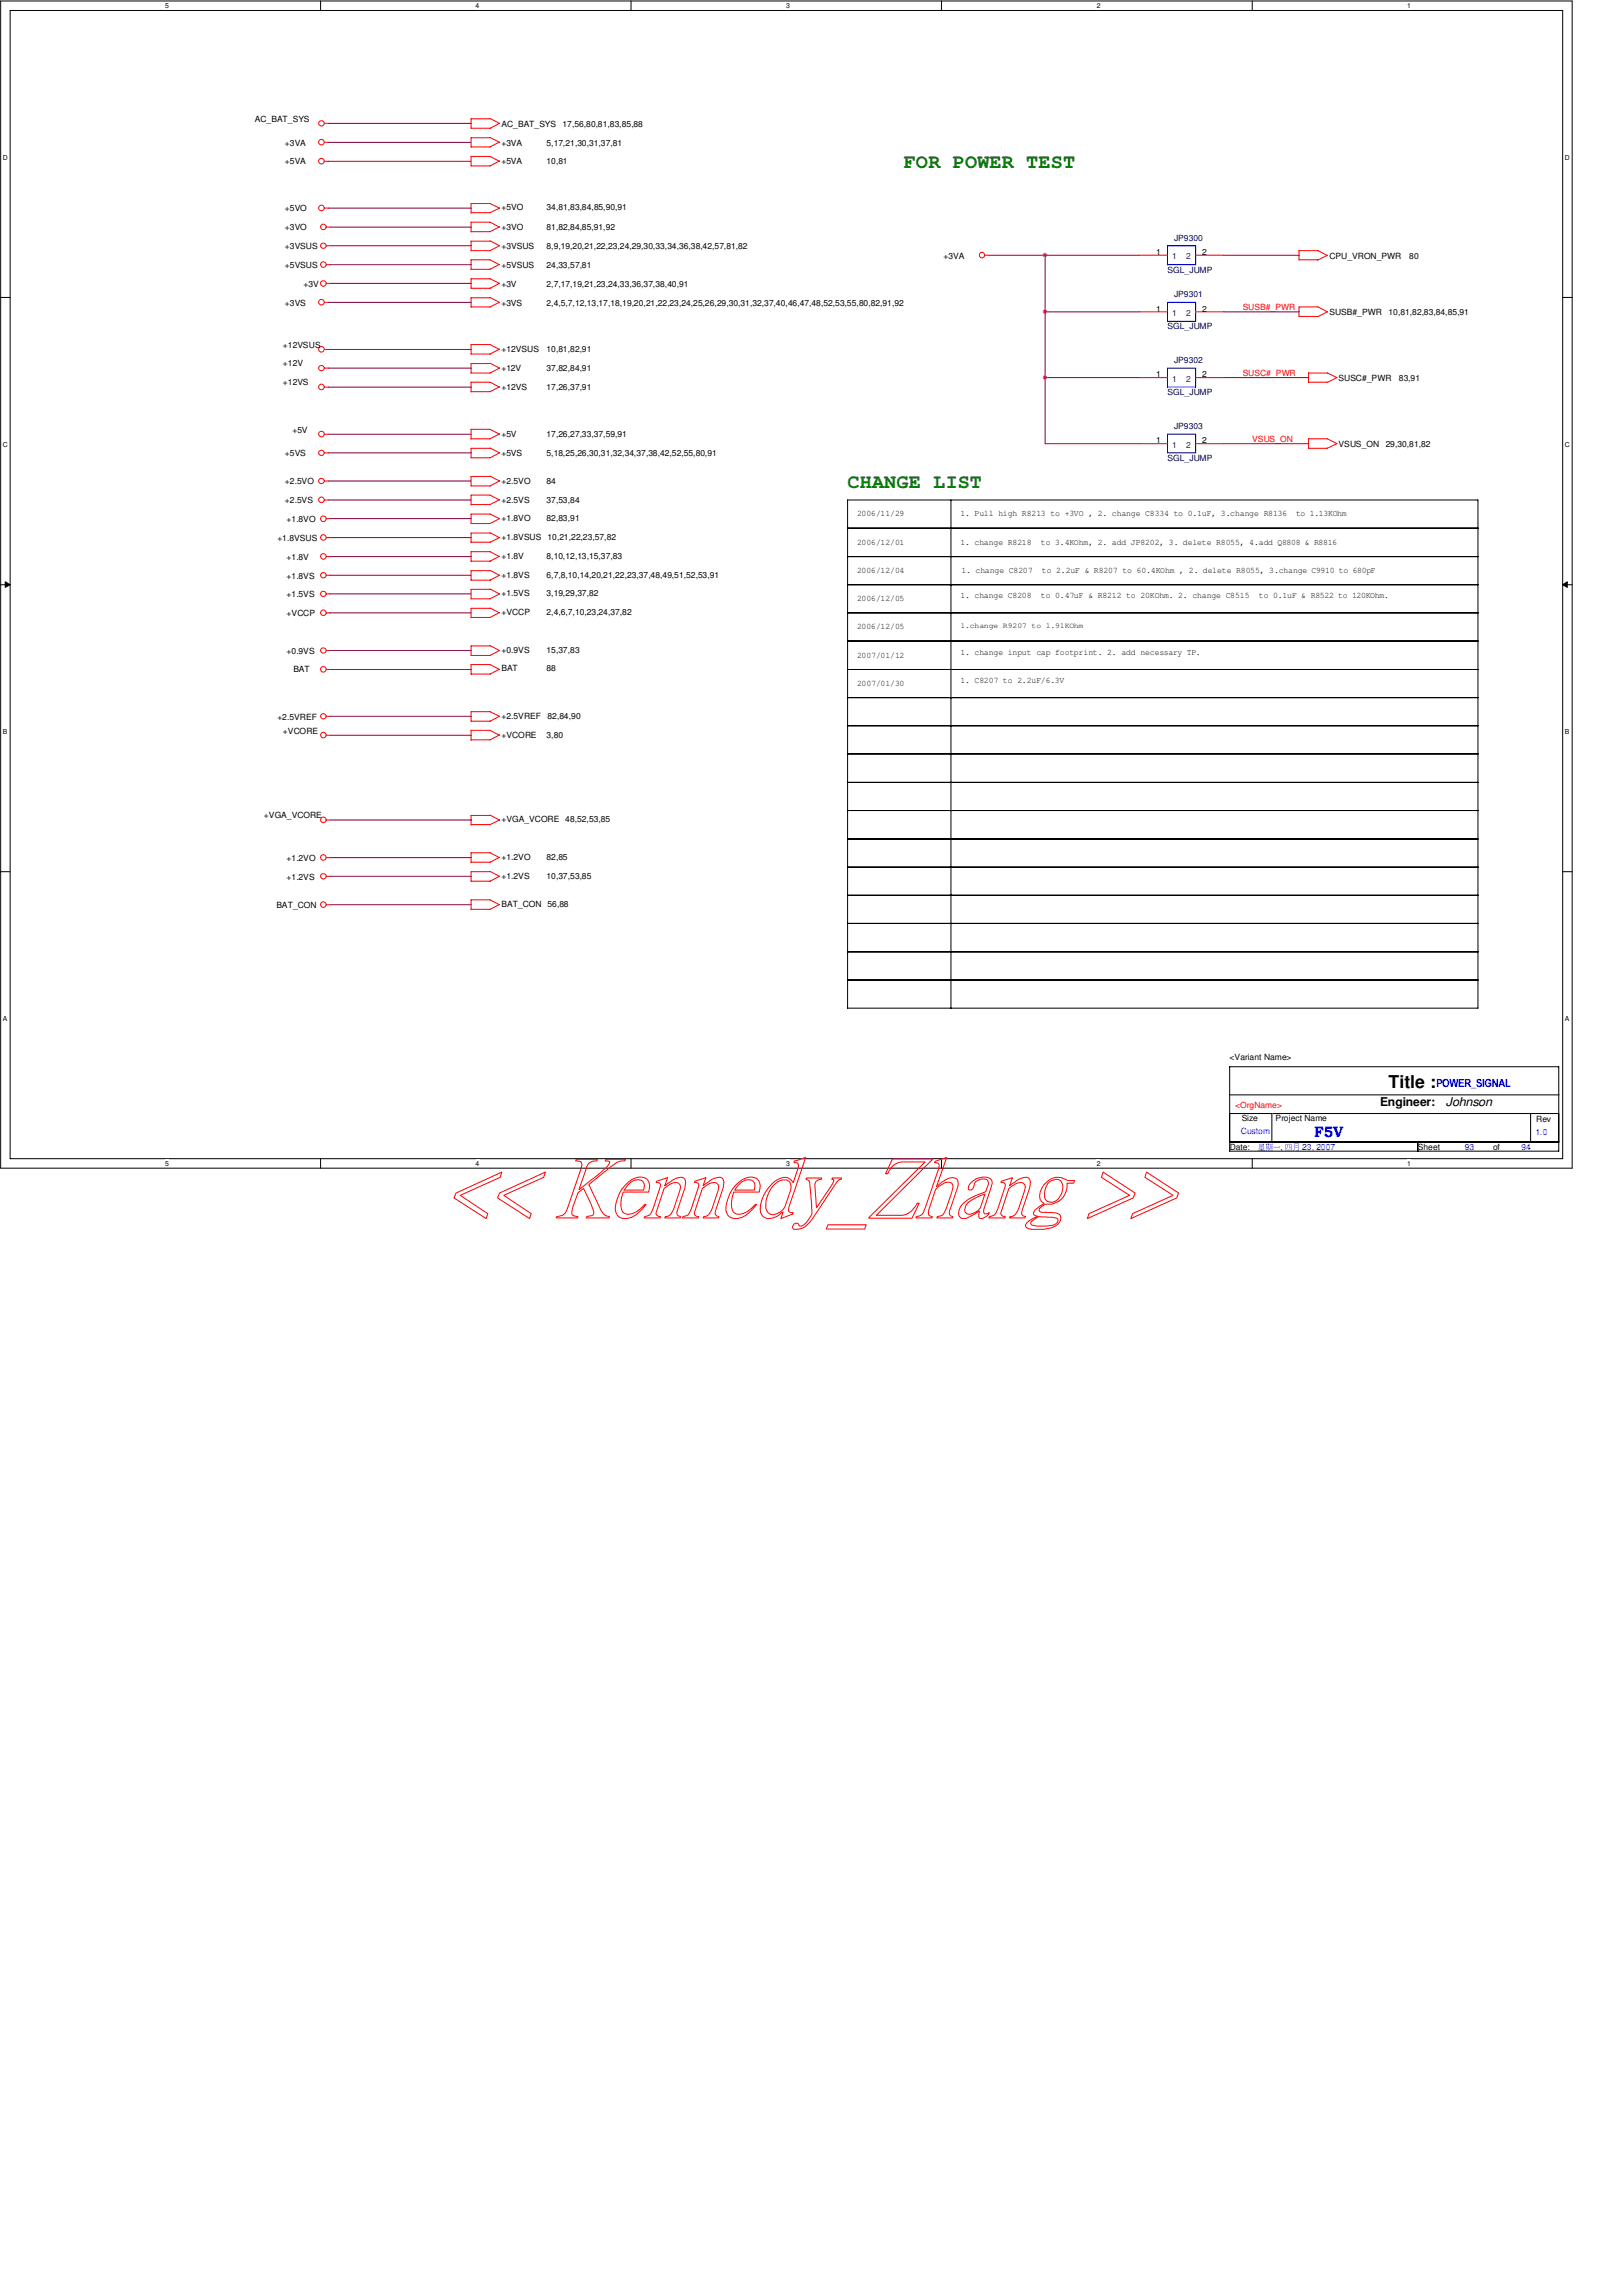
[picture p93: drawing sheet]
<svg xmlns="http://www.w3.org/2000/svg" width="210mm" height="297mm" viewBox="0 0 210 297" stroke-linecap="round" stroke-linejoin="round" font-family="sans-serif">
<defs><g id="words">
<g font-size="2.5" fill="#008000">
<text x="117" y="21.8">FOR POWER TEST</text>
<text x="109.7" y="63.2">CHANGE LIST</text>
</g>
<text font-size="2.3" x="179.7" y="140.8">Title :</text>
<text font-size="1.9" fill="#00f" x="170.1" y="147.1">F5V</text>
<g font-size="1.6">
<text x="178.6" y="143.1">Engineer:</text>
<text x="187.1" y="143">Johnson</text>
</g>
<text font-size="1.4" fill="#00f" x="185.9" y="140.6">POWER_SIGNAL</text>
<g font-size="1.1">
<text x="33" y="15.8">AC_BAT_SYS</text>
<text x="64.9" y="16.4">AC_BAT_SYS</text>
<text x="72.8" y="16.4">17,56,80,81,83,85,88</text>
<text x="36.9" y="18.8">+3VA</text>
<text x="36.9" y="21.3">+5VA</text>
<text x="64.9" y="18.8">+3VA</text>
<text x="64.9" y="21.3">+5VA</text>
<text x="70.7" y="18.8">5,17,21,30,31,37,81</text>
<text x="70.7" y="21.3">10,81</text>
<text x="36.9" y="27.3">+5VO</text>
<text x="36.9" y="29.8">+3VO</text>
<text x="64.9" y="27.2">+5VO</text>
<text x="64.9" y="29.8">+3VO</text>
<text x="70.7" y="27.2">34,81,83,84,85,90,91</text>
<text x="70.7" y="29.8">81,82,84,85,91,92</text>
<text x="36.9" y="32.2">+3VSUS</text>
<text x="36.9" y="34.6">+5VSUS</text>
<text x="64.9" y="32.2">+3VSUS</text>
<text x="64.9" y="34.6">+5VSUS</text>
<text x="70.7" y="32.2">8,9,19,20,21,22,23,24,29,30,33,34,36,38,42,57,81,82</text>
<text x="70.7" y="34.6">24,33,57,81</text>
<text x="122.1" y="33.4">+3VA</text>
<text x="149.6" y="33">1</text>
<text x="155.6" y="33">2</text>
<text x="172" y="33.4">CPU_VRON_PWR</text>
<text x="182.4" y="33.4">80</text>
<text x="36.9" y="39.5">+3VS</text>
<text x="39.3" y="37.1">+3V</text>
<text x="64.9" y="39.5">+3VS</text>
<text x="64.9" y="37.1">+3V</text>
<text x="70.7" y="39.5">2,4,5,7,12,13,17,18,19,20,21,22,23,24,25,26,29,30,31,32,37,40,46,47,48,52,53,55,80,82,91,92</text>
<text x="70.7" y="37.1">2,7,17,19,21,23,24,33,36,37,38,40,91</text>
<text x="149.6" y="40.3">1</text>
<text x="155.6" y="40.3">2</text>
<text x="172" y="40.7">SUSB#_PWR</text>
<text x="179.7" y="40.7">10,81,82,83,84,85,91</text>
<text x="36.6" y="47.4">+12V</text>
<text x="36.6" y="45">+12VSUS</text>
<text x="64.9" y="45.6">+12VSUS</text>
<text x="70.7" y="45.6">10,81,82,91</text>
<text x="36.6" y="49.9">+12VS</text>
<text x="64.9" y="50.5">+12VS</text>
<text x="64.9" y="48">+12V</text>
<text x="70.7" y="50.5">17,26,37,91</text>
<text x="70.7" y="48">37,82,84,91</text>
<text x="149.6" y="48.8">1</text>
<text x="155.6" y="48.8">2</text>
<text x="173.2" y="49.3">SUSC#_PWR</text>
<text x="181" y="49.3">83,91</text>
<text x="36.9" y="59">+5VS</text>
<text x="37.8" y="56">+5V</text>
<text x="64.9" y="56.6">+5V</text>
<text x="64.9" y="59">+5VS</text>
<text x="70.7" y="56.6">17,26,27,33,37,59,91</text>
<text x="70.7" y="59">5,18,25,26,30,31,32,34,37,38,42,52,55,80,91</text>
<text x="149.6" y="57.4">1</text>
<text x="155.6" y="57.4">2</text>
<text x="173.2" y="57.8">VSUS_ON</text>
<text x="179.3" y="57.8">29,30,81,82</text>
<text x="36.9" y="65.1">+2.5VS</text>
<text x="36.9" y="62.7">+2.5VO</text>
<text x="64.9" y="65.1">+2.5VS</text>
<text x="64.9" y="62.7">+2.5VO</text>
<text x="70.7" y="65.1">37,53,84</text>
<text x="70.7" y="62.7">84</text>
<text x="35.9" y="70">+1.8VSUS</text>
<text x="37.1" y="67.5">+1.8VO</text>
<text x="64.9" y="67.4">+1.8VO</text>
<text x="64.9" y="69.8">+1.8VSUS</text>
<text x="70.7" y="67.4">82,83,91</text>
<text x="70.9" y="69.8">10,21,22,23,57,82</text>
<text x="110.9" y="66.8">2006/11/29</text>
<text x="110.9" y="70.5">2006/12/01</text>
<text x="124.3" y="66.8">1. Pull high R8213 to +3VO , 2. change C8334 to 0.1uF, 3.change R8136</text>
<text x="124.3" y="70.5">1. change R8218</text>
<text x="134.7" y="70.5">to 3.4KOhm, 2. add JP8202, 3. delete R8055, 4.add Q8808 &amp; R8816</text>
<text x="167.7" y="66.8">to 1.13KOhm</text>
<text x="37.1" y="72.4">+1.8V</text>
<text x="37.1" y="74.8">+1.8VS</text>
<text x="37.1" y="77.3">+1.5VS</text>
<text x="64.9" y="72.3">+1.8V</text>
<text x="64.9" y="74.7">+1.8VS</text>
<text x="64.9" y="77.1">+1.5VS</text>
<text x="70.7" y="74.7">6,7,8,10,14,20,21,22,23,37,48,49,51,52,53,91</text>
<text x="70.7" y="77.1">3,19,29,37,82</text>
<text x="70.7" y="72.3">8,10,12,13,15,37,83</text>
<text x="110.9" y="74.1">2006/12/04</text>
<text x="110.9" y="77.8">2006/12/05</text>
<text x="124.3" y="77.4">1. change C8208</text>
<text x="124.4" y="74.1">1. change C8207</text>
<text x="134.7" y="77.4">to 0.47uF &amp; R8212 to 20KOhm. 2. change C8515</text>
<text x="134.8" y="74.1">to 2.2uF &amp; R8207 to 60.4KOhm , 2. delete R8055, 3.change C9910 to 680pF</text>
<text x="162.9" y="77.4">to 0.1uF &amp; R8522 to 120KOhm.</text>
<text x="37.1" y="79.7">+VCCP</text>
<text x="64.9" y="79.6">+VCCP</text>
<text x="70.7" y="79.6">2,4,6,7,10,23,24,37,82</text>
<text x="110.9" y="81.4">2006/12/05</text>
<text x="37.1" y="84.6">+0.9VS</text>
<text x="38" y="87">BAT</text>
<text x="64.9" y="84.5">+0.9VS</text>
<text x="64.9" y="86.9">BAT</text>
<text x="70.7" y="84.5">15,37,83</text>
<text x="70.7" y="86.9">88</text>
<text x="110.9" y="85.1">2007/01/12</text>
<text x="110.9" y="88.7">2007/01/30</text>
<text x="124.3" y="84.7">1. change input cap footprint. 2. add necessary TP.</text>
<text x="124.3" y="88.3">1. C8207 to 2.2uF/6.3V</text>
<text x="35.9" y="93.1">+2.5VREF</text>
<text x="36.6" y="94.9">+VCORE</text>
<text x="64.9" y="95.5">+VCORE</text>
<text x="64.9" y="93">+2.5VREF</text>
<text x="70.7" y="95.5">3,80</text>
<text x="70.9" y="93">82,84,90</text>
<text x="34.2" y="105.9">+VGA_VCORE</text>
<text x="64.9" y="106.4">+VGA_VCORE 48,52,53,85</text>
<text x="37.1" y="113.8">+1.2VS</text>
<text x="37.1" y="111.3">+1.2VO</text>
<text x="64.9" y="113.7">+1.2VS</text>
<text x="64.9" y="111.2">+1.2VO</text>
<text x="70.7" y="113.7">10,37,53,85</text>
<text x="70.7" y="111.2">82,85</text>
<text x="35.8" y="117.4">BAT_CON</text>
<text x="64.9" y="117.3">BAT_CON</text>
<text x="70.9" y="117.3">56,88</text>
<text x="159.1" y="137.2">&lt;Variant Name&gt;</text>
<text x="159.1" y="148.8">Date:</text>
<text x="160.7" y="145.1">Size</text>
<text x="165.1" y="145.1">Project Name</text>
<text x="183.5" y="148.8">Sheet</text>
<text x="193.2" y="148.8">of</text>
<text x="198.8" y="145.2">Rev</text>
</g>
<g font-size="1.1" fill="#000080">
<text x="151.1" y="35.3">SGL_JUMP</text>
<text x="151.9" y="31.1">JP9300</text>
<text x="151.9" y="38.4">JP9301</text>
<text x="151.1" y="42.6">SGL_JUMP</text>
<text x="151.9" y="46.9">JP9302</text>
<text x="151.1" y="51.1">SGL_JUMP</text>
<text x="151.1" y="59.6">SGL_JUMP</text>
<text x="151.9" y="55.5">JP9303</text>
</g>
<g font-size="1.1" fill="#004080">
<text x="151.7" y="33.5">1</text>
<text x="153.5" y="33.5">2</text>
<text x="151.7" y="40.9">1</text>
<text x="153.5" y="40.9">2</text>
<text x="151.7" y="49.4">1</text>
<text x="153.5" y="49.4">2</text>
<text x="151.7" y="57.9">1</text>
<text x="153.5" y="57.9">2</text>
</g>
<g font-size="1.1" fill="#f00">
<text x="160.8" y="40.1">SUSB#_PWR</text>
<text x="160.8" y="48.6">SUSC#_PWR</text>
<text x="162.1" y="57.2">VSUS_ON</text>
<text x="159.9" y="143.4">&lt;OrgName&gt;</text>
</g>
<g font-size="1.1" fill="#00f">
<text x="160.6" y="146.8">Custom</text>
<text x="165.7" y="148.8">,</text>
<text x="168.5" y="148.8">23, 2007</text>
<text x="189.6" y="148.8">93</text>
<text x="196.9" y="148.8">94</text>
<text x="198.7" y="146.9">1.0</text>
</g>
<text font-size="1" x="124.3" y="81.3">1.change R9207 to 1.91KOhm</text>
<g font-size=".9">
<text x="21.4" y="1">5</text>
<text x="61.6" y="1">4</text>
<text x="101.7" y="1">3</text>
<text x="141.9" y="1">2</text>
<text x="182.1" y="1">1</text>
<text x=".4" y="20.7">D</text>
<text x="202.5" y="20.7">D</text>
<text x=".4" y="57.8">C</text>
<text x="202.5" y="57.8">C</text>
<text x=".4" y="95">B</text>
<text x="202.5" y="95">B</text>
<text x=".4" y="132.1">A</text>
<text x="202.5" y="132.1">A</text>
<text x="21.4" y="150.8">5</text>
<text x="61.6" y="150.8">4</text>
<text x="101.7" y="150.8">3</text>
<text x="141.9" y="150.8">2</text>
<text x="182.1" y="150.8">1</text>
</g>
</g></defs>
<path d="M.1 .1h203.4v151h-203.4zM1.3 1.4h200.9v148.5h-200.9z" fill="none" stroke="#000" stroke-width=".13"/>
<g fill="#fff">
<path d="M21.4 .3h.5v.9h-.5z"/>
<path d="M21.4 150h.5v1h-.5z"/>
</g>
<path d="M41.5 .1v1.3M41.5 149.9v1.2" fill="none" stroke="#000" stroke-width=".13"/>
<g fill="#fff">
<path d="M61.6 .3h.5v.9h-.5z"/>
<path d="M61.6 150h.5v1h-.5z"/>
</g>
<path d="M81.7 .1v1.3M81.7 149.9v1.2" fill="none" stroke="#000" stroke-width=".13"/>
<g fill="#fff">
<path d="M101.7 .3h.5v.9h-.5z"/>
<path d="M101.7 150h.5v1h-.5z"/>
</g>
<path d="M121.8 .1v1.3M121.8 149.9v1.2" fill="none" stroke="#000" stroke-width=".13"/>
<g fill="#fff">
<path d="M141.9 .3h.5v.9h-.5z"/>
<path d="M141.9 150h.5v1h-.5z"/>
</g>
<path d="M162.1 .1v1.3M162.1 149.9v1.2" fill="none" stroke="#000" stroke-width=".13"/>
<g fill="#fff">
<path d="M182.1 .3h.5v.9h-.5z"/>
<path d="M182.1 150h.5v1h-.5z"/>
<path d="M.4 19.9h.6v1h-.6z"/>
<path d="M202.5 19.9h.7v1h-.7z"/>
<path d="M.4 57h.6v1h-.6z"/>
<path d="M202.5 57h.7v1h-.7z"/>
</g>
<path d="M.1 38.5h1.2M202.2 38.5h1.3" fill="none" stroke="#000" stroke-width=".13"/>
<g fill="#fff">
<path d="M.4 94.1h.6v1.1h-.6z"/>
<path d="M202.5 94.1h.6v1.1h-.6z"/>
</g>
<path d="M.1 75.6h1.2M.7 75.3l.6 .3-.6 .4zM202.2 75.6l.6-.3v.7zM202.2 75.6h1.3" fill="none" stroke="#000" stroke-width=".13"/>
<path d="M.7 75.3l.6 .3-.6 .4zM202.2 75.6l.6-.3v.7z" fill="#000"/>
<g fill="#fff">
<path d="M.4 131.3h.6v1h-.6z"/>
<path d="M202.5 131.3h.6v1h-.6z"/>
</g>
<g fill="none" stroke="#000" stroke-width=".13">
<path d="M109.7 64.7h81.6v65.7h-81.6zM109.7 68.3h81.6M109.7 72h81.6M109.7 75.6h81.6M109.7 79.3h81.6M123.1 64.7v65.8M109.7 82.9h81.6M109.7 86.6h81.6M109.7 90.3h81.6M109.7 93.9h81.6M109.7 97.5h81.6M.1 112.8h1.2"/>
<path d="M109.7 101.2h81.6M109.7 104.9h81.6M109.7 108.5h81.6M109.7 112.2h81.6M109.7 115.8h81.6M109.7 119.5h81.6M202.2 112.8h1.3M109.7 123.1h81.6M109.7 126.8h81.6"/>
</g>
<g fill="#00f">
<path d="M164.8 148.4h.7l.1-.1 .1 .1z"/>
<path d="M163 148h.5zM163 148.1l.5 .1zM163 148.3h.5zM163 148v.4zM163.5 148v.3zM163 148.3l-.1 .4 .2-.3zM163 148.5h.6l-.1-.1v.1zM163 148.6v.1h.6l-.1-.1-.1 .1zM163.2 148.3l.1 .6v-.5zM162.8 148.8v.1h.9v-.1h-.1z"/>
<path d="M163.9 148.3h.3zM163.9 148.4l.3 .1zM164.4 148h.2zM164.4 148.3h.2zM164.4 148.5h.2zM163.8 148v.1h.5zM163.9 147.9l.1 .7v-.6zM164.1 147.9l.1 .7v-.6zM163.8 148.5v.1h.5v-.1zM163.9 148.7l-.1 .2 .2-.2zM164.1 148.7l.1 .1zM164.3 148v.6l-.1 .3 .2-.3zM164.6 148v.8h-.2l.1 .1h.1l.1-.9z"/>
<path d="M166.4 148h.7zM166.4 148.8h.7zM166.4 148v.8zM167.1 148l.1 .8v-.8zM166.6 148l-.1 .6 .2-.3zM166.8 148v.5a.11 .11 0 0 0 .1 .1 .11 .11 0 0 0 .1-.1v-.2v.2h-.1z"/>
<path d="M167.5 148h.5zM167.5 148.2l.5 .1zM167.5 148.5h.5zM167.5 147.9v.6l-.2 .4 .3-.4v-.5zM168 147.9v.9h-.2l.1 .1h.1l.1-.9z"/>
</g>
<path d="M159.1 138h42.6v10.9h-42.6zM159.1 147.7h42.6M159.1 144.1h5.5v3.6M159.1 141.6h42.7M164.7 144.1h37M183.5 147.7v1.2M198.1 144.1v3.6" fill="none" stroke="#000" stroke-width=".13"/>
<g fill="none" stroke="#f00" stroke-width=".13">
<path d="M42 16h.5M42 18.4h.5M61 19h2.5M63.4 15.4h-2.4v1.2h2.5M63.4 17.8h-2.4v1.2M63.4 17.8l1.2 .6M63.4 15.3l1.2 .7-1.2 .6M64.6 18.4l-1.2 .6M42 26.9h.5M42 39.1h.5M42 20.9h.5M42.2 29.4h.5"/>
<path d="M42.2 31.8h.5M42.2 34.2h.5M42.2 36.7h.5M61 39.7h2.5M61 27.5h2.5M61 30h2.5M61 34.8h2.5M63.4 27.5l1.2-.6-1.2-.6h-2.4v1.3M63.4 31.2h-2.4v1.2h2.5M63.4 37.3l1.2-.6-1.2-.6h-2.4v1.2h2.5M63.4 38.5h-2.4v1.3M63.4 38.5l1.2 .6-1.2 .6"/>
<path d="M63.4 31.2l1.2 .6-1.2 .6M64.6 20.9l-1.2-.7h-2.4v1.3h2.5M64.6 29.4l-1.2-.7h-2.4v1.3M64.6 34.2l-1.2-.6h-2.4v1.3M64.6 29.3l-1.2 .7M64.6 34.2l-1.2 .6M64.6 20.8l-1.2 .7M127.5 33h.5M147.4 33h3.7M154.7 33h3.7M168.1 32.4v1.2h2.5M168.1 32.4h2.5l1.2 .7"/>
<path d="M171.8 33l-1.3 .7M42 56.2h.5M42 47.6h.5M42 58.6h.5M42 50.1h.5M42 45.2h.5M61 56.8h2.5M61 50.7h2.5M63.4 47h-2.4v1.3h2.5M63.4 58h-2.4v1.2h2.5M63.4 58l1.2 .6-1.2 .6M63.4 47l1.2 .6-1.2 .7"/>
<path d="M64.6 45.2l-1.2-.6h-2.4v1.2h2.5M64.6 50.1l-1.2-.7h-2.4v1.3M64.6 56.2l-1.2-.7h-2.4v1.3M64.6 56.1l-1.2 .7M64.6 50l-1.2 .7M64.6 45.2l-1.2 .6M147.4 57.4h3.7M147.4 48.9h3.7M147.4 40.3h3.7M154.7 57.4h3.7M154.7 48.9h3.7M154.7 40.3h3.7"/>
<path d="M169.3 48.3h2.5l1.2 .6-1.3 .6M169.3 48.2v1.2h2.5M170.6 40.9h-2.5v-1.2h2.5l1.2 .6-1.3 .7M171.7 58l1.3-.6-1.2-.6h-2.5v1.2h2.5M42 64.7h.5M42 62.2h.5M42.2 67.1h.5M42.2 69.6h.5M42.2 72h.5M42.2 74.4h.5M42.2 79.3h.5M42.2 76.8h.5"/>
<path d="M61 65.3h2.5M61 70.1h2.5M61 72.6h2.5M61 79.9h2.5M63.4 61.6h-2.4v1.3h2.5M63.4 67.7l1.2-.6-1.2-.6h-2.4v1.2h2.5M63.4 69h-2.4v1.2M63.4 73.8h-2.4v1.3h2.5M63.4 76.2h-2.4v1.3h2.5M63.4 78.7h-2.4v1.2M63.4 61.6l1.2 .6-1.2 .7M63.4 68.9l1.2 .7-1.2 .5"/>
<path d="M63.4 73.8l1.2 .6-1.2 .7M63.4 78.7l1.2 .6M63.4 76.2l1.2 .6-1.2 .7M64.6 64.7l-1.2-.6h-2.4v1.2M64.6 72l-1.2-.6h-2.4v1.2M64.6 64.6l-1.2 .7M64.6 72l-1.2 .6M64.6 79.2l-1.2 .7M42.2 92.7h.5M42.2 95.1h.5M42.2 86.6h.5M42.2 84.2h.5"/>
<path d="M61 95.7h2.5M61 87.2h2.5M63.4 83.6h-2.4v1.2h2.5M63.4 93.3l1.2-.6-1.2-.6h-2.4v1.2h2.5M63.4 83.5l1.2 .7-1.2 .6M64.6 86.6l-1.2-.6h-2.4v1.2M64.6 95.1l-1.2-.6h-2.4v1.3M64.6 95.1l-1.2 .6M64.6 86.6l-1.2 .6M42.2 106.1h.5M42.2 117.1h.5M42.2 113.4h.5"/>
<path d="M42.2 111h.5M61 106.7h2.5M61 117.6h2.5M61 111.5h2.5M63.4 105.5h-2.4v1.2M63.4 112.8h-2.4v1.2h2.5M63.4 105.5l1.2 .6-1.2 .6M63.4 112.7l1.2 .7-1.2 .6M64.6 111l-1.2-.7h-2.4v1.3M64.6 117.1l-1.2-.7h-2.4v1.3M64.6 117l-1.2 .6M64.6 110.9l-1.2 .6"/>
<circle cx="41.6" cy="18.4" r=".36"/>
<circle cx="41.6" cy="16" r=".35"/>
<circle cx="41.6" cy="20.8" r=".36"/>
<circle cx="41.6" cy="26.9" r=".36"/>
<circle cx="41.6" cy="39.1" r=".36"/>
<circle cx="41.8" cy="36.7" r=".36"/>
<circle cx="41.8" cy="29.4" r=".36"/>
<circle cx="41.8" cy="34.2" r=".36"/>
<circle cx="41.9" cy="31.8" r=".35"/>
<circle cx="127.1" cy="33" r=".35"/>
<circle cx="41.6" cy="45.2" r=".36"/>
<circle cx="41.6" cy="50.1" r=".36"/>
<circle cx="41.6" cy="56.2" r=".36"/>
<circle cx="41.6" cy="58.6" r=".35"/>
<circle cx="41.6" cy="47.6" r=".35"/>
<circle cx="41.6" cy="64.7" r=".36"/>
<circle cx="41.6" cy="62.2" r=".35"/>
<circle cx="41.8" cy="67.1" r=".36"/>
<circle cx="41.8" cy="79.3" r=".36"/>
<circle cx="41.8" cy="72" r=".36"/>
<circle cx="41.8" cy="69.5" r=".36"/>
<circle cx="41.9" cy="74.4" r=".35"/>
<circle cx="41.9" cy="76.8" r=".35"/>
<circle cx="41.8" cy="86.6" r=".36"/>
<circle cx="41.8" cy="95.1" r=".36"/>
<circle cx="41.9" cy="84.2" r=".35"/>
<circle cx="41.9" cy="92.7" r=".35"/>
<circle cx="41.8" cy="117" r=".36"/>
<circle cx="41.8" cy="110.9" r=".36"/>
<circle cx="41.8" cy="106.1" r=".36"/>
<circle cx="41.9" cy="113.4" r=".35"/>
</g>
<path d="M151.1 31.8h3.6v2.4h-3.6zM151.1 39.1h3.6v2.5h-3.6zM151.1 56.2h3.6v2.4h-3.6zM151.1 47.6h3.6v2.5h-3.6z" fill="none" stroke="#00f" stroke-width=".13"/>
<g fill="none" stroke="#800040" stroke-width=".13">
<path d="M42.5 16h18.5M42.5 18.4h18.5M42.5 26.9h18.5M42.5 39.1h18.5M42.5 20.9h18.5M42.7 29.4h18.3M42.7 31.8h18.3M42.7 34.2h18.3M42.7 36.7h18.3M127.9 33h19.5M135.3 33v24.4h12.1M158.4 33h9.7"/>
<path d="M42.5 56.2h18.5M42.5 47.6h18.5M42.5 50.1h18.5M42.5 58.6h18.5M42.5 45.2h18.5M135.3 40.3h12.1M135.3 48.9h12.1M158.4 40.3h9.7M158.4 48.9h11M158.4 57.4h11M42.5 64.7h18.5M42.5 62.2h18.5"/>
<path d="M42.7 67.1h18.3M42.7 69.6h18.3M42.7 74.4h18.3M42.7 72h18.3M42.7 79.3h18.3M42.7 76.8h18.3M42.7 84.2h18.3M42.7 86.6h18.3M42.7 92.7h18.3M42.7 95.1h18.3M42.7 111h18.3M42.7 106.1h18.3"/>
<path d="M42.7 117.1h18.3M42.7 113.4h18.3"/>
</g>
<path d="M135.1 32.8h.1l.2 .1v.3h-.3z" fill-rule="evenodd" fill="#f0f"/>
<path d="M135.1 32.8h.1l.2 .1v.3h-.3z" fill="none" stroke="#f0f" stroke-width=".13"/>
<path d="M135.1 40.2l.1-.1 .2 .1v.3h-.3z" fill-rule="evenodd" fill="#f0f"/>
<path d="M135.1 40.2l.1-.1 .2 .1v.3h-.3z" fill="none" stroke="#f0f" stroke-width=".13"/>
<path d="M135.1 48.7l.1-.1 .2 .1v.3h-.3z" fill-rule="evenodd" fill="#f0f"/>
<path d="M135.1 48.7l.1-.1 .2 .1v.3h-.3z" fill="none" stroke="#f0f" stroke-width=".13"/>
<g fill="none" stroke="#f00" stroke-width=".13">
<path d="M59 154.3l5.9-2.7-.2 .7-5.1 2.3 3.5 2.4-.2 .6-4.1-2.6zM64.6 154.3l6-2.7-.2 .7-5.2 2.3 3.5 2.4-.2 .6-4.1-2.6zM74.5 150h2.8v.2a1.16 1.16 0 0 0-1.4 1l-1 2.7 2-1.5a8.9 8.9 0 0 0 2-1.9v-.2l-.1-.1h-.5l.1-.2h2.5v.2a2.34 2.34 0 0 0-1.9 .8l-2.8 2.2 1.7 3.6a1.03 1.03 0 0 0 1 .6l-.1 .2h-2.9v-.2l.9-.2v-.2a5.2 5.2 0 0 0-.6-1.9l-.7-1.3-.7 .5-.8 2.3a.49 .49 0 0 0 0 .5 .49 .49 0 0 0 .5 .3h.3l-.1 .2h-2.7l.1-.2a1.37 1.37 0 0 0 1.4-1.2l1.7-5a.78 .78 0 0 0-.1-.9l-.6-.1zM80.9 153.3a2.45 2.45 0 0 1 2.6-.9 1.16 1.16 0 0 1 .5 1.4l-.1 .4h-3.3a3.3 3.3 0 0 0 0 2.6 1.06 1.06 0 0 0 1.2 .2l.6-.2 1.1-1h.1a4.5 4.5 0 0 1-2.3 1.8 1.27 1.27 0 0 1-1.7-1.4 5.6 5.6 0 0 1 1.3-2.9zM81.6 153a1.05 1.05 0 0 1 1.8 .2l-.1 .8h-2.5zM85 152.8l1.4-.4-.4 1 .7-.5a1.82 1.82 0 0 1 1.8-.5 .82 .82 0 0 1 .2 .8l-.1 .4-1 3.3v.2l.2 .2 .3 .1-.1 .2h-2l.1-.2a1.27 1.27 0 0 0 1.1-1.1l.8-2.4a.65 .65 0 0 0-.1-.8 .65 .65 0 0 0-.8-.1l-.3 .2-.9 .6-1 3.2 .3 .4h.3l-.1 .2h-2v-.2a.89 .89 0 0 0 1-.7l1.1-3.2v-.3l-.2-.2h-.4zM89.9 152.8l1.5-.4-.4 1 .7-.5a1.82 1.82 0 0 1 1.7-.5 .82 .82 0 0 1 .2 .8v.4l-1.1 3.3 .1 .2 .2 .2 .2 .1v.2h-2l.1-.2a1.27 1.27 0 0 0 1.1-1.1l.8-2.4a.65 .65 0 0 0-.2-.8 .65 .65 0 0 0-.7-.1l-.4 .2-.8 .6-1.1 3.2 .3 .4h.3v.2h-2.1l.1-.2a.89 .89 0 0 0 .9-.7l1.1-3.2v-.3l-.1-.2h-.4zM95.2 153.3a2.45 2.45 0 0 1 2.6-.9 1.16 1.16 0 0 1 .5 1.4v.4h-3.3a3.3 3.3 0 0 0-.1 2.6 1.06 1.06 0 0 0 1.2 .2l.6-.2 1.1-1h.1a4.5 4.5 0 0 1-2.3 1.8 1.27 1.27 0 0 1-1.7-1.4 5.6 5.6 0 0 1 1.3-2.9zM95.9 153a1.05 1.05 0 0 1 1.8 .2l-.1 .8h-2.5zM100.1 153.4a1.65 1.65 0 0 1 2-.6 1.2 1.2 0 0 1 .2 1.2l-.7 2.2a1.77 1.77 0 0 1-2 .9 1.2 1.2 0 0 1-.5-1.2 4.1 4.1 0 0 1 1-2.5zM102.8 150.2l1.5-.5-2.3 6.8a.42 .42 0 0 0 .6 .4v.2l-1.6 .5 .3-.8h-.1a1.71 1.71 0 0 1-2.6 .5 2.33 2.33 0 0 1 0-2.2 4.6 4.6 0 0 1 2.6-2.7 1.23 1.23 0 0 1 1.5 .6l.6-2.2-.1-.3-.5-.1zM104.4 152.4h1.9v.2a.73 .73 0 0 0-.8 .8l.2 2.9 2.1-3.2a.36 .36 0 0 0 0-.5h-.1v-.2h1.2v.2h-.3l-.4 .4-3.4 5.2a2.18 2.18 0 0 1-2.1 .8l-.1-.1a.44 .44 0 0 1 .2-.6 .44 .44 0 0 1 .6 .3 1.22 1.22 0 0 0 1.3-.9 1.48 1.48 0 0 0 .3-1.4l-.2-3.3-.2-.3-.3-.1z"/>
<path d="M107.1 158.5h5l-.2 .5h-5zM115.5 149.9h5.2l-7.3 7.3h3.4a2.57 2.57 0 0 0 1.9-1.5h.3l-1 1.9h-5.6l7.3-7.3h-3a2.04 2.04 0 0 0-1.8 1.5h-.3zM121 150.2l1.5-.5-1.3 3.8 .2-.1a3.3 3.3 0 0 1 1.9-1 .76 .76 0 0 1 .7 1.1l-1.1 3.1a.55 .55 0 0 0 .4 .8v.2h-2.1l.1-.2a1.24 1.24 0 0 0 1.2-1.1l.6-2a1.27 1.27 0 0 0 .1-1.2 .87 .87 0 0 0-1.2 .1l-.9 .7-.9 2.7a.53 .53 0 0 0 .4 .8v.2h-2.1l.1-.2a1.25 1.25 0 0 0 1.1-1.1l1.8-5.2v-.3a.45 .45 0 0 0-.6-.4zM125.2 155.7l.9-.6 1.4-.6-.5 1.5a1.66 1.66 0 0 1-1.9 1 .88 .88 0 0 1 .1-1.3zM125.6 153.1a2.24 2.24 0 0 1 2.5-.7 .7 .7 0 0 1 .2 1l-1 3.2 .1 .4h.4l.2-.1a1.2 1.2 0 0 1-1.3 .7v-.2v-.7a5.4 5.4 0 0 1-1.9 .9 .76 .76 0 0 1-.7-1.1 4 4 0 0 1 2.7-2l.8-.3a1.85 1.85 0 0 0 .3-1.3 .71 .71 0 0 0-1-.3 .89 .89 0 0 0-.9 .9 .44 .44 0 0 1-.2 .4 .44 .44 0 0 1-.5-.1v-.3zM129.6 152.8l1.4-.4-.4 1 .8-.5a1.82 1.82 0 0 1 1.7-.5 .82 .82 0 0 1 .2 .8v.4l-1.1 3.3v.2l.2 .2 .3 .1-.1 .2h-2l.1-.2a1.27 1.27 0 0 0 1.1-1.1l.8-2.4a.65 .65 0 0 0-.1-.8 .65 .65 0 0 0-.8-.1l-.3 .2-.8 .6-1.1 3.2 .3 .4h.3l-.1 .2h-2l.1-.2a.89 .89 0 0 0 .9-.7l1.1-3.2v-.3l-.1-.2h-.5zM133.5 158l.9-.6 1.8 .1 .5 .1 .2 .1a.8 .8 0 0 1-.8 .8l-.3 .1a5.1 5.1 0 0 1-2.1-.1l-.3-.2zM135 153.3a2.17 2.17 0 0 1 3.1-.6h1l-.2 .4h-.8a2.42 2.42 0 0 1-2.8 2.7l-.2 .1a.93 .93 0 0 0-.6 .7l.3 .2a4.9 4.9 0 0 1 2.1 .2l.2 .1a.98 .98 0 0 1-.4 1.5l-.4 .1a6.7 6.7 0 0 1-2.8 .3 .72 .72 0 0 1-.8-.5 2.91 2.91 0 0 1 1.6-1.1l-.5-.2-.1-.2a1.33 1.33 0 0 1 .9-1l.5-.3a1.13 1.13 0 0 1-.5-1.5zM135.6 153.1a1.41 1.41 0 0 1 1.6-.4 1.96 1.96 0 0 1-.9 2.8 .89 .89 0 0 1-1.1-1.1l.1-.8zM142.7 151.6l4.2 2.7-.3 .7-5.9 2.6 .2-.6 5.3-2.4-3.7-2.3zM148.4 151.6l4.1 2.7-.2 .7-6 2.6 .3-.6 5.2-2.4-3.6-2.3z"/>
</g>
<use href="#words"/>
</svg>
